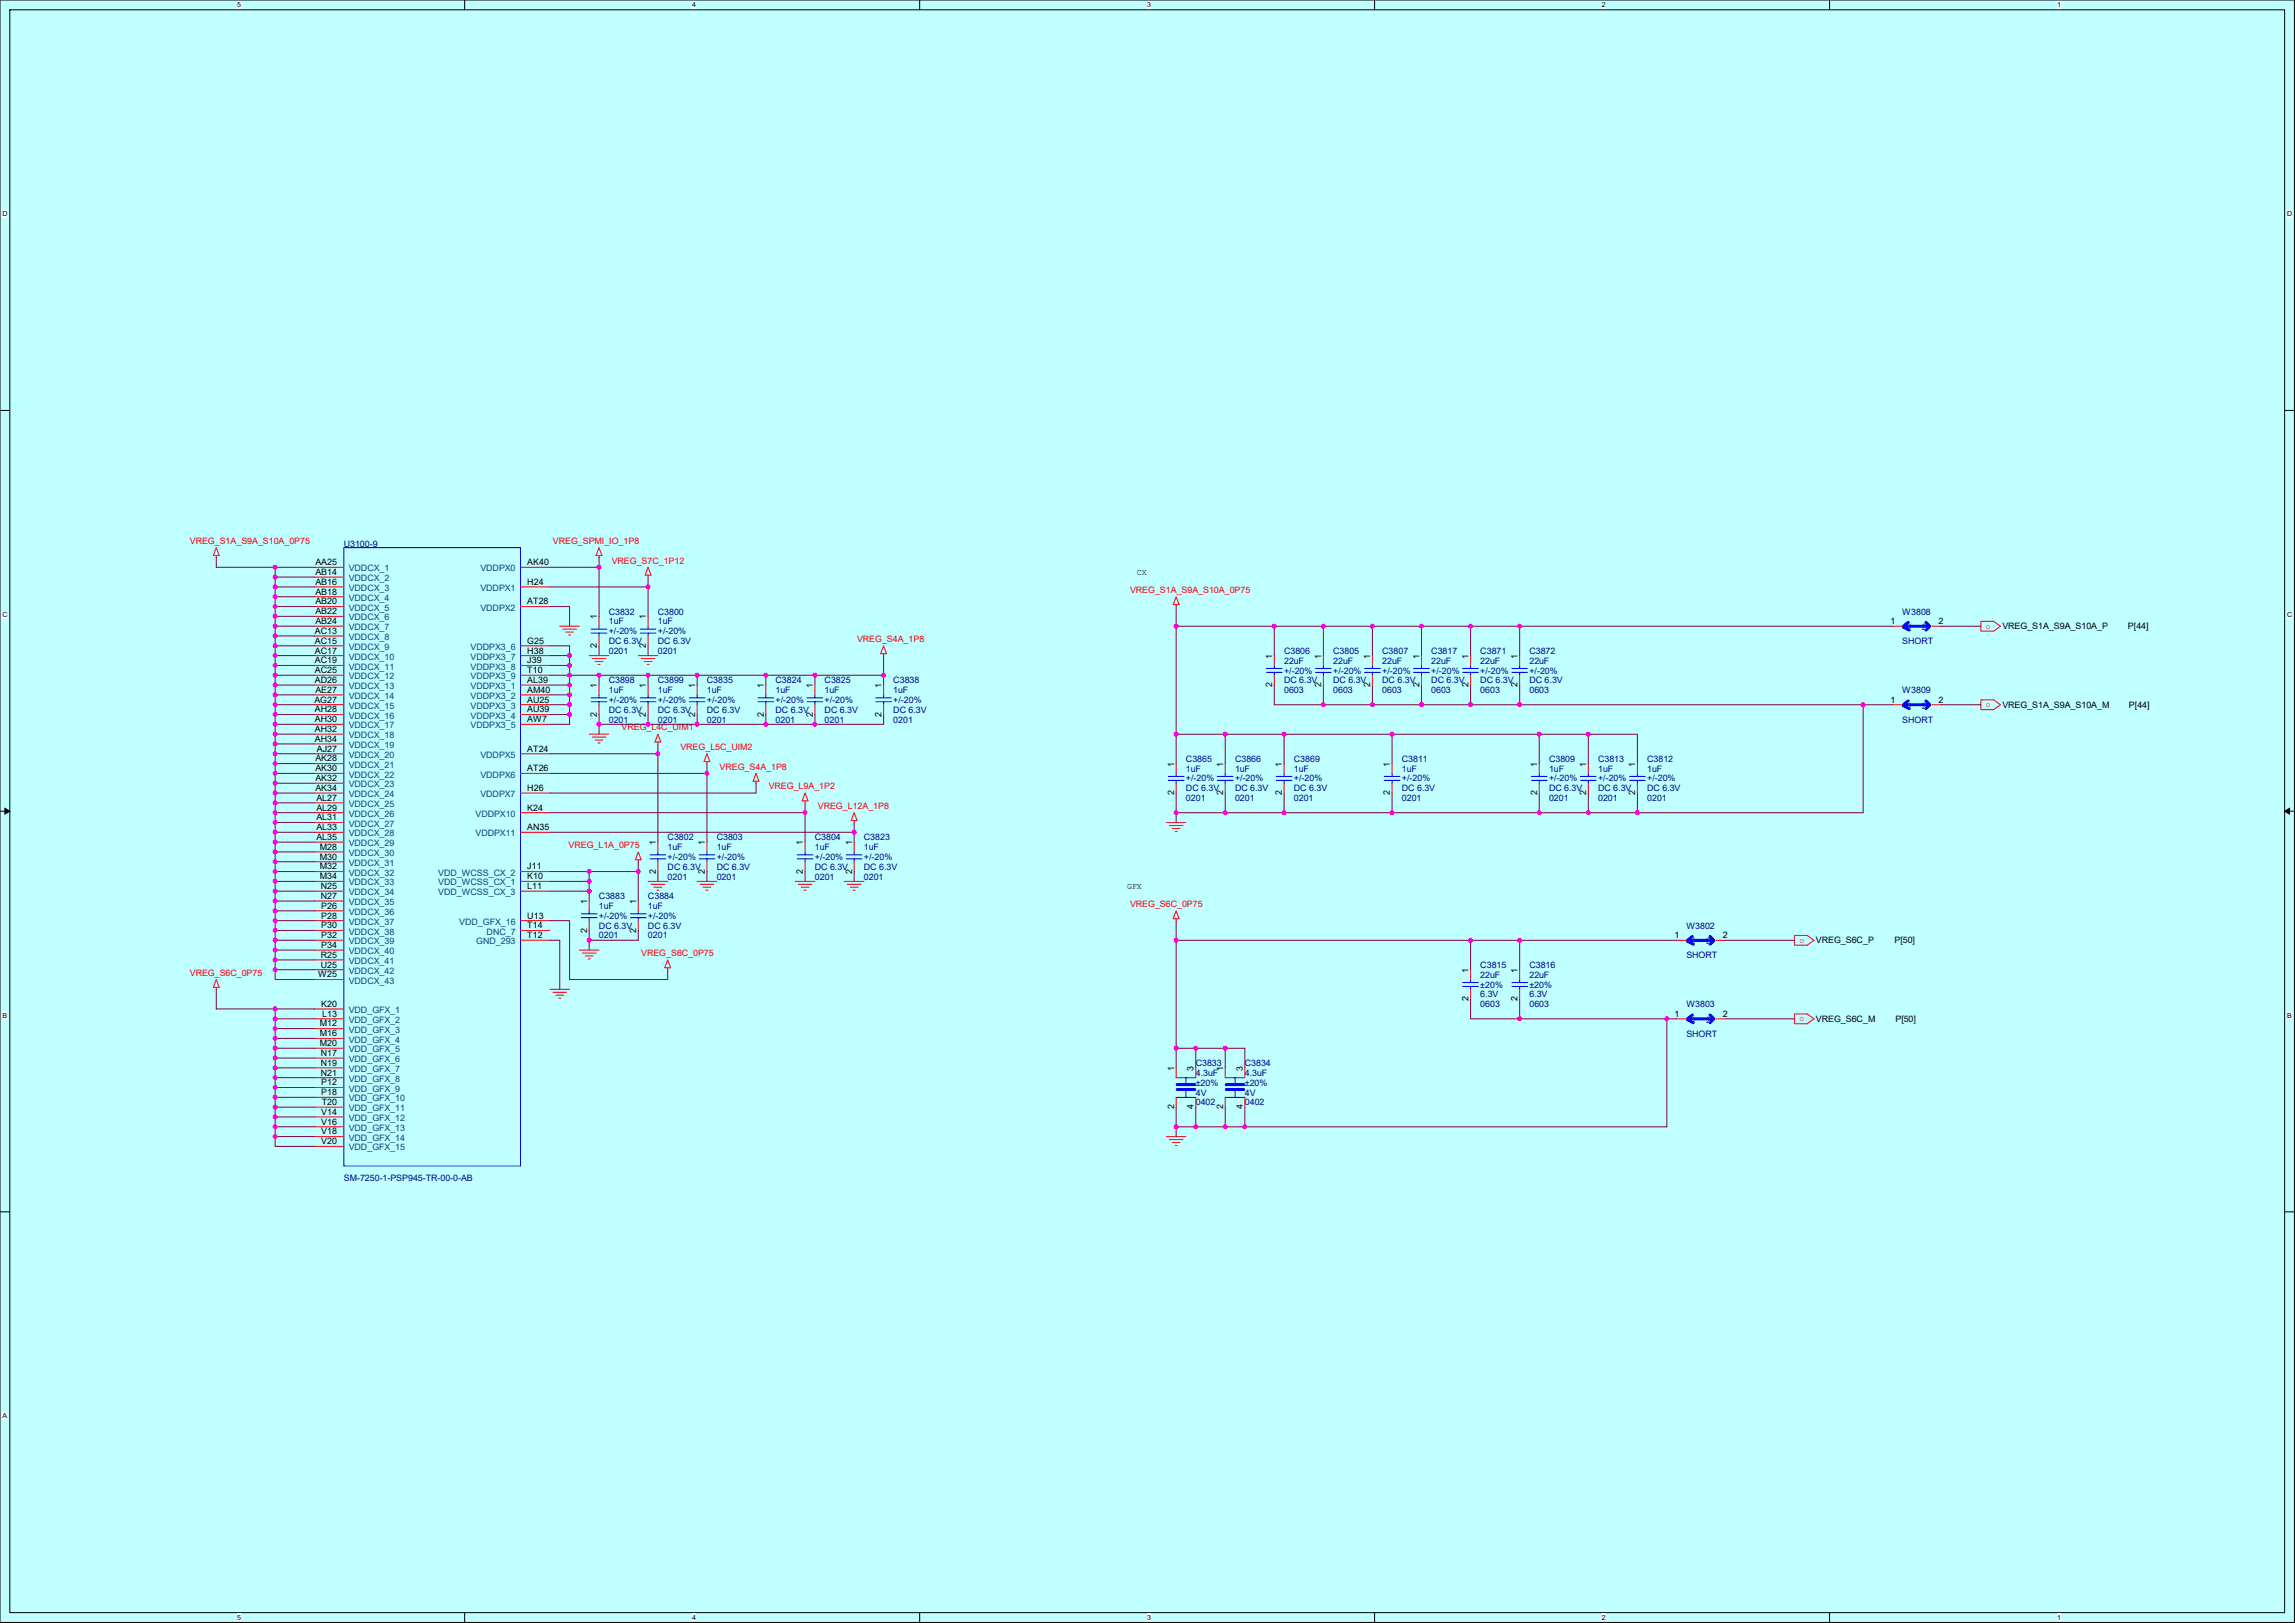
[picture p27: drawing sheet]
<svg xmlns="http://www.w3.org/2000/svg" width="297mm" height="210mm" viewBox="0 0 297 210" stroke-linecap="round" stroke-linejoin="round" font-family="sans-serif">
<defs><g id="words">
<g font-size="1.1" fill="#f00">
<text x="24.6" y="70.4">VREG_S1A_S9A_S10A_0P75</text>
<text x="71.5" y="70.4">VREG_SPMI_IO_1P8</text>
<text x="79.2" y="72.9">VREG_S7C_1P12</text>
<text x="146.2" y="76.7">VREG_S1A_S9A_S10A_0P75</text>
<text x="110.9" y="83.1">VREG_S4A_1P8</text>
<text x="257" y="81.3">o</text>
<text x="80.4" y="94.5">VREG_L4C_UIM1</text>
<text x="257" y="91.5">o</text>
<text x="88" y="97">VREG_L5C_UIM2</text>
<text x="93.1" y="99.6">VREG_S4A_1P8</text>
<text x="99.5" y="102.1">VREG_L9A_1P2</text>
<text x="105.8" y="104.7">VREG_L12A_1P8</text>
<text x="73.6" y="109.7">VREG_L1A_0P75</text>
<text x="146.2" y="117.4">VREG_S6C_0P75</text>
<text x="83" y="123.7">VREG_S6C_0P75</text>
<text x="232.9" y="122">o</text>
<text x="24.6" y="126.3">VREG_S6C_0P75</text>
<text x="232.9" y="132.1">o</text>
</g>
<g font-size="1.1" fill="#000080">
<text x="44.5" y="70.8">U3100-9</text>
<text x="78.8" y="79.5">C3832</text>
<text x="78.8" y="80.8">1uF</text>
<text x="78.8" y="83.3">DC 6.3V</text>
<text x="78.8" y="82.1">+/-20%</text>
<text x="85.1" y="79.5">C3800</text>
<text x="85.1" y="80.8">1uF</text>
<text x="85.1" y="83.3">DC 6.3V</text>
<text x="85.1" y="82.1">+/-20%</text>
<text x="246.2" y="79.5">W3808</text>
<text x="246.2" y="83.3">SHORT</text>
<text x="78.8" y="84.6">0201</text>
<text x="78.8" y="88.4">C3898</text>
<text x="78.8" y="89.7">1uF</text>
<text x="85.1" y="88.4">C3899</text>
<text x="85.1" y="89.7">1uF</text>
<text x="85.1" y="84.6">0201</text>
<text x="91.5" y="88.4">C3835</text>
<text x="91.5" y="89.7">1uF</text>
<text x="100.4" y="88.4">C3824</text>
<text x="100.4" y="89.7">1uF</text>
<text x="106.7" y="88.4">C3825</text>
<text x="106.7" y="89.7">1uF</text>
<text x="115.6" y="88.4">C3838</text>
<text x="115.6" y="89.7">1uF</text>
<text x="166.2" y="84.6">C3806</text>
<text x="166.2" y="85.9">22uF</text>
<text x="166.2" y="89.7">0603</text>
<text x="166.2" y="88.4">DC 6.3V</text>
<text x="166.2" y="87.1">+/-20%</text>
<text x="172.5" y="84.6">C3805</text>
<text x="172.5" y="85.9">22uF</text>
<text x="172.5" y="89.7">0603</text>
<text x="172.5" y="88.4">DC 6.3V</text>
<text x="172.5" y="87.1">+/-20%</text>
<text x="178.9" y="84.6">C3807</text>
<text x="178.9" y="85.9">22uF</text>
<text x="178.9" y="89.7">0603</text>
<text x="178.9" y="88.4">DC 6.3V</text>
<text x="178.9" y="87.1">+/-20%</text>
<text x="185.2" y="84.6">C3817</text>
<text x="185.2" y="85.9">22uF</text>
<text x="185.2" y="89.7">0603</text>
<text x="185.2" y="88.4">DC 6.3V</text>
<text x="185.2" y="87.1">+/-20%</text>
<text x="191.6" y="84.6">C3871</text>
<text x="191.6" y="85.9">22uF</text>
<text x="191.6" y="89.7">0603</text>
<text x="191.6" y="88.4">DC 6.3V</text>
<text x="191.6" y="87.1">+/-20%</text>
<text x="197.9" y="84.6">C3872</text>
<text x="197.9" y="85.9">22uF</text>
<text x="197.9" y="89.7">0603</text>
<text x="197.9" y="88.4">DC 6.3V</text>
<text x="197.9" y="87.1">+/-20%</text>
<text x="246.2" y="89.7">W3809</text>
<text x="78.8" y="93.5">0201</text>
<text x="78.8" y="92.2">DC 6.3V</text>
<text x="78.8" y="90.9">+/-20%</text>
<text x="85.1" y="93.5">0201</text>
<text x="85.1" y="92.2">DC 6.3V</text>
<text x="85.1" y="90.9">+/-20%</text>
<text x="91.5" y="93.5">0201</text>
<text x="91.5" y="92.2">DC 6.3V</text>
<text x="91.5" y="90.9">+/-20%</text>
<text x="100.4" y="93.5">0201</text>
<text x="100.4" y="92.2">DC 6.3V</text>
<text x="100.4" y="90.9">+/-20%</text>
<text x="106.7" y="93.5">0201</text>
<text x="106.7" y="92.2">DC 6.3V</text>
<text x="106.7" y="90.9">+/-20%</text>
<text x="115.6" y="93.5">0201</text>
<text x="115.6" y="92.2">DC 6.3V</text>
<text x="115.6" y="90.9">+/-20%</text>
<text x="246.2" y="93.5">SHORT</text>
<text x="153.5" y="98.6">C3865</text>
<text x="153.5" y="99.8">1uF</text>
<text x="153.5" y="101.1">+/-20%</text>
<text x="159.8" y="98.6">C3866</text>
<text x="159.8" y="99.8">1uF</text>
<text x="159.8" y="101.1">+/-20%</text>
<text x="167.4" y="98.6">C3869</text>
<text x="167.4" y="99.8">1uF</text>
<text x="167.4" y="101.1">+/-20%</text>
<text x="181.4" y="98.6">C3811</text>
<text x="181.4" y="99.8">1uF</text>
<text x="181.4" y="101.1">+/-20%</text>
<text x="200.5" y="98.6">C3809</text>
<text x="200.5" y="99.8">1uF</text>
<text x="200.5" y="101.1">+/-20%</text>
<text x="206.8" y="98.6">C3813</text>
<text x="206.8" y="99.8">1uF</text>
<text x="206.8" y="101.1">+/-20%</text>
<text x="213.2" y="98.6">C3812</text>
<text x="213.2" y="99.8">1uF</text>
<text x="213.2" y="101.1">+/-20%</text>
<text x="153.5" y="103.7">0201</text>
<text x="153.5" y="102.4">DC 6.3V</text>
<text x="159.8" y="103.7">0201</text>
<text x="159.8" y="102.4">DC 6.3V</text>
<text x="167.4" y="103.7">0201</text>
<text x="167.4" y="102.4">DC 6.3V</text>
<text x="181.4" y="103.7">0201</text>
<text x="181.4" y="102.4">DC 6.3V</text>
<text x="200.5" y="103.7">0201</text>
<text x="200.5" y="102.4">DC 6.3V</text>
<text x="206.8" y="103.7">0201</text>
<text x="206.8" y="102.4">DC 6.3V</text>
<text x="213.2" y="103.7">0201</text>
<text x="213.2" y="102.4">DC 6.3V</text>
<text x="86.4" y="108.7">C3802</text>
<text x="86.4" y="110">1uF</text>
<text x="86.4" y="113.8">0201</text>
<text x="86.4" y="112.5">DC 6.3V</text>
<text x="86.4" y="111.3">+/-20%</text>
<text x="92.7" y="108.7">C3803</text>
<text x="92.7" y="110">1uF</text>
<text x="92.7" y="113.8">0201</text>
<text x="92.7" y="112.5">DC 6.3V</text>
<text x="92.7" y="111.3">+/-20%</text>
<text x="105.4" y="108.7">C3804</text>
<text x="105.4" y="110">1uF</text>
<text x="105.4" y="113.8">0201</text>
<text x="105.4" y="112.5">DC 6.3V</text>
<text x="105.4" y="111.3">+/-20%</text>
<text x="111.8" y="108.7">C3823</text>
<text x="111.8" y="110">1uF</text>
<text x="111.8" y="113.8">0201</text>
<text x="111.8" y="112.5">DC 6.3V</text>
<text x="111.8" y="111.3">+/-20%</text>
<text x="77.5" y="116.3">C3883</text>
<text x="77.5" y="117.6">1uF</text>
<text x="77.5" y="118.9">+/-20%</text>
<text x="83.9" y="116.3">C3884</text>
<text x="83.9" y="117.6">1uF</text>
<text x="83.9" y="118.9">+/-20%</text>
<text x="77.5" y="121.4">0201</text>
<text x="77.5" y="120.2">DC 6.3V</text>
<text x="83.9" y="121.4">0201</text>
<text x="83.9" y="120.2">DC 6.3V</text>
<text x="191.6" y="125.2">C3815</text>
<text x="197.9" y="125.2">C3816</text>
<text x="218.2" y="120.2">W3802</text>
<text x="218.2" y="124">SHORT</text>
<text x="191.6" y="126.5">22uF</text>
<text x="191.6" y="130.3">0603</text>
<text x="191.6" y="129.1">6.3V</text>
<text x="191.6" y="127.8">±20%</text>
<text x="197.9" y="126.5">22uF</text>
<text x="197.9" y="130.3">0603</text>
<text x="197.9" y="129.1">6.3V</text>
<text x="197.9" y="127.8">±20%</text>
<text x="218.2" y="130.3">W3803</text>
<text x="154.7" y="137.9">C3833</text>
<text x="161.1" y="137.9">C3834</text>
<text x="218.2" y="134.1">SHORT</text>
<text x="154.7" y="139.2">4.3uF</text>
<text x="154.7" y="143">0402</text>
<text x="154.7" y="141.8">4V</text>
<text x="154.7" y="140.5">±20%</text>
<text x="161.1" y="139.2">4.3uF</text>
<text x="161.1" y="143">0402</text>
<text x="161.1" y="141.8">4V</text>
<text x="161.1" y="140.5">±20%</text>
<text x="44.5" y="152.8">SM-7250-1-PSP945-TR-00-0-AB</text>
</g>
<g font-size="1.1">
<text x="40.8" y="73.1">AA25</text>
<text x="40.8" y="74.4">AB14</text>
<text x="40.8" y="75.7">AB16</text>
<text x="40.8" y="76.9">AB18</text>
<text x="68.2" y="73.1">AK40</text>
<text x="68.2" y="75.7">H24</text>
<text x="147.1" y="74.3">CX</text>
<text x="40.7" y="82">AC13</text>
<text x="40.7" y="83.3">AC15</text>
<text x="40.8" y="78.2">AB20</text>
<text x="40.8" y="79.5">AB22</text>
<text x="40.8" y="80.7">AB24</text>
<text x="68.2" y="78.2">AT28</text>
<text x="68.2" y="83.3">G25</text>
<text x="77.2" y="83.8" transform="rotate(-90 77.2 83.8)">2</text>
<text x="77.2" y="80.1" transform="rotate(-90 77.2 80.1)">1</text>
<text x="83.6" y="83.8" transform="rotate(-90 83.6 83.8)">2</text>
<text x="83.6" y="80.2" transform="rotate(-90 83.6 80.2)">1</text>
<text x="244.7" y="80.8">1</text>
<text x="250.9" y="80.8">2</text>
<text x="259.1" y="81.4">VREG_S1A_S9A_S10A_P</text>
<text x="275.4" y="81.4">P[44]</text>
<text x="40.7" y="84.6">AC17</text>
<text x="40.7" y="85.8">AC19</text>
<text x="40.7" y="87.1">AC25</text>
<text x="40.7" y="88.4">AD26</text>
<text x="40.8" y="89.6">AE27</text>
<text x="68.2" y="88.4">AL39</text>
<text x="68.2" y="89.6">AM40</text>
<text x="68.2" y="84.6">H38</text>
<text x="68.2" y="85.8">J39</text>
<text x="68.2" y="87.1">T10</text>
<text x="77.2" y="89" transform="rotate(-90 77.2 89)">1</text>
<text x="83.6" y="89" transform="rotate(-90 83.6 89)">1</text>
<text x="89.9" y="89" transform="rotate(-90 89.9 89)">1</text>
<text x="98.8" y="89" transform="rotate(-90 98.8 89)">1</text>
<text x="105.2" y="89" transform="rotate(-90 105.2 89)">1</text>
<text x="114.1" y="89" transform="rotate(-90 114.1 89)">1</text>
<text x="164.6" y="88.9" transform="rotate(-90 164.6 88.9)">2</text>
<text x="164.6" y="85.2" transform="rotate(-90 164.6 85.2)">1</text>
<text x="171" y="88.9" transform="rotate(-90 171 88.9)">2</text>
<text x="171" y="85.2" transform="rotate(-90 171 85.2)">1</text>
<text x="177.3" y="88.9" transform="rotate(-90 177.3 88.9)">2</text>
<text x="177.3" y="85.2" transform="rotate(-90 177.3 85.2)">1</text>
<text x="183.7" y="88.9" transform="rotate(-90 183.7 88.9)">2</text>
<text x="183.7" y="85.2" transform="rotate(-90 183.7 85.2)">1</text>
<text x="190" y="88.9" transform="rotate(-90 190 88.9)">2</text>
<text x="190" y="85.2" transform="rotate(-90 190 85.2)">1</text>
<text x="196.4" y="88.9" transform="rotate(-90 196.4 88.9)">2</text>
<text x="196.4" y="85.2" transform="rotate(-90 196.4 85.2)">1</text>
<text x="40.7" y="90.9">AG27</text>
<text x="40.7" y="92.2">AH28</text>
<text x="40.7" y="93.4">AH30</text>
<text x="40.7" y="94.7">AH32</text>
<text x="40.7" y="96">AH34</text>
<text x="68.2" y="90.9">AU25</text>
<text x="68.2" y="92.2">AU39</text>
<text x="68.2" y="93.4">AW7</text>
<text x="77.2" y="92.7" transform="rotate(-90 77.2 92.7)">2</text>
<text x="83.6" y="92.7" transform="rotate(-90 83.6 92.7)">2</text>
<text x="89.9" y="92.7" transform="rotate(-90 89.9 92.7)">2</text>
<text x="98.8" y="92.7" transform="rotate(-90 98.8 92.7)">2</text>
<text x="105.2" y="92.7" transform="rotate(-90 105.2 92.7)">2</text>
<text x="114.1" y="92.7" transform="rotate(-90 114.1 92.7)">2</text>
<text x="244.7" y="90.9">1</text>
<text x="250.9" y="90.9">2</text>
<text x="259.1" y="91.6">VREG_S1A_S9A_S10A_M</text>
<text x="275.5" y="91.6">P[44]</text>
<text x="40.8" y="98.5">AK28</text>
<text x="40.8" y="99.8">AK30</text>
<text x="40.8" y="101.1">AK32</text>
<text x="41" y="97.3">AJ27</text>
<text x="68.2" y="97.3">AT24</text>
<text x="68.2" y="99.8">AT26</text>
<text x="151.9" y="99.2" transform="rotate(-90 151.9 99.2)">1</text>
<text x="158.3" y="99.2" transform="rotate(-90 158.3 99.2)">1</text>
<text x="165.9" y="99.2" transform="rotate(-90 165.9 99.2)">1</text>
<text x="179.9" y="99.2" transform="rotate(-90 179.9 99.2)">1</text>
<text x="198.9" y="99.2" transform="rotate(-90 198.9 99.2)">1</text>
<text x="205.3" y="99.2" transform="rotate(-90 205.3 99.2)">1</text>
<text x="211.6" y="99.2" transform="rotate(-90 211.6 99.2)">1</text>
<text x="40.8" y="102.3">AK34</text>
<text x="40.9" y="103.6">AL27</text>
<text x="40.9" y="104.9">AL29</text>
<text x="40.9" y="106.1">AL31</text>
<text x="40.9" y="107.4">AL33</text>
<text x="68.2" y="102.3">H26</text>
<text x="68.2" y="104.9">K24</text>
<text x="68.2" y="107.4">AN35</text>
<text x="151.9" y="102.9" transform="rotate(-90 151.9 102.9)">2</text>
<text x="158.3" y="102.9" transform="rotate(-90 158.3 102.9)">2</text>
<text x="165.9" y="102.9" transform="rotate(-90 165.9 102.9)">2</text>
<text x="179.9" y="102.9" transform="rotate(-90 179.9 102.9)">2</text>
<text x="198.9" y="102.9" transform="rotate(-90 198.9 102.9)">2</text>
<text x="205.3" y="102.9" transform="rotate(-90 205.3 102.9)">2</text>
<text x="211.6" y="102.9" transform="rotate(-90 211.6 102.9)">2</text>
<text x="40.9" y="108.7">AL35</text>
<text x="41.4" y="110">M28</text>
<text x="41.4" y="111.2">M30</text>
<text x="41.4" y="112.5">M32</text>
<text x="41.4" y="113.8">M34</text>
<text x="68.2" y="113.8">K10</text>
<text x="68.2" y="112.5">J11</text>
<text x="84.9" y="113" transform="rotate(-90 84.9 113)">2</text>
<text x="84.9" y="109.4" transform="rotate(-90 84.9 109.4)">1</text>
<text x="91.2" y="113" transform="rotate(-90 91.2 113)">2</text>
<text x="91.2" y="109.4" transform="rotate(-90 91.2 109.4)">1</text>
<text x="103.9" y="113" transform="rotate(-90 103.9 113)">2</text>
<text x="103.9" y="109.4" transform="rotate(-90 103.9 109.4)">1</text>
<text x="110.3" y="113" transform="rotate(-90 110.3 113)">2</text>
<text x="110.3" y="109.4" transform="rotate(-90 110.3 109.4)">1</text>
<text x="41.5" y="115">N25</text>
<text x="41.5" y="116.3">N27</text>
<text x="41.6" y="117.6">P26</text>
<text x="41.6" y="118.8">P28</text>
<text x="68.2" y="115">L11</text>
<text x="68.2" y="118.8">U13</text>
<text x="76" y="117" transform="rotate(-90 76 117)">1</text>
<text x="82.3" y="117" transform="rotate(-90 82.3 117)">1</text>
<text x="145.9" y="115">GFX</text>
<text x="41.5" y="123.9">R25</text>
<text x="41.5" y="125.2">U25</text>
<text x="41.6" y="120.1">P30</text>
<text x="41.6" y="121.4">P32</text>
<text x="41.6" y="122.7">P34</text>
<text x="68.2" y="120.1">T14</text>
<text x="68.2" y="121.4">T12</text>
<text x="76" y="120.7" transform="rotate(-90 76 120.7)">2</text>
<text x="82.3" y="120.7" transform="rotate(-90 82.3 120.7)">2</text>
<text x="190" y="125.9" transform="rotate(-90 190 125.9)">1</text>
<text x="196.4" y="125.9" transform="rotate(-90 196.4 125.9)">1</text>
<text x="216.7" y="121.4">1</text>
<text x="222.9" y="121.4">2</text>
<text x="235" y="122.1">VREG_S6C_P</text>
<text x="245.2" y="122.1">P[50]</text>
<text x="41.2" y="126.5">W25</text>
<text x="41.6" y="130.3">K20</text>
<text x="41.7" y="131.5">L13</text>
<text x="190" y="129.5" transform="rotate(-90 190 129.5)">2</text>
<text x="196.4" y="129.5" transform="rotate(-90 196.4 129.5)">2</text>
<text x="216.7" y="131.6">1</text>
<text x="222.9" y="131.6">2</text>
<text x="41.4" y="132.8">M12</text>
<text x="41.4" y="134.1">M16</text>
<text x="41.4" y="135.4">M20</text>
<text x="41.5" y="136.6">N17</text>
<text x="41.5" y="137.9">N19</text>
<text x="235" y="132.2">VREG_S6C_M</text>
<text x="245.3" y="132.2">P[50]</text>
<text x="41.5" y="139.2">N21</text>
<text x="41.6" y="140.4">P12</text>
<text x="41.6" y="141.7">P18</text>
<text x="41.6" y="143">T20</text>
<text x="151.9" y="143.5" transform="rotate(-90 151.9 143.5)">2</text>
<text x="151.9" y="138.6" transform="rotate(-90 151.9 138.6)">1</text>
<text x="154.5" y="143.5" transform="rotate(-90 154.5 143.5)">4</text>
<text x="154.5" y="138.6" transform="rotate(-90 154.5 138.6)">3</text>
<text x="158.3" y="143.5" transform="rotate(-90 158.3 143.5)">2</text>
<text x="158.3" y="138.6" transform="rotate(-90 158.3 138.6)">1</text>
<text x="160.8" y="143.5" transform="rotate(-90 160.8 143.5)">4</text>
<text x="160.8" y="138.6" transform="rotate(-90 160.8 138.6)">3</text>
<text x="41.6" y="144.2">V14</text>
<text x="41.6" y="145.5">V16</text>
<text x="41.6" y="146.8">V18</text>
<text x="41.6" y="148.1">V20</text>
</g>
<g font-size="1.1" fill="#004080">
<text x="45.1" y="73.9">VDDCX_1</text>
<text x="45.1" y="75.2">VDDCX_2</text>
<text x="45.1" y="76.5">VDDCX_3</text>
<text x="45.1" y="77.7">VDDCX_4</text>
<text x="62.2" y="73.9">VDDPX0</text>
<text x="62.2" y="76.5">VDDPX1</text>
<text x="45.1" y="79">VDDCX_5</text>
<text x="45.1" y="80.3">VDDCX_6</text>
<text x="45.1" y="81.6">VDDCX_7</text>
<text x="45.1" y="82.8">VDDCX_8</text>
<text x="62.2" y="79">VDDPX2</text>
<text x="246.8" y="81.6">1</text>
<text x="248.7" y="81.6">2</text>
<text x="45.1" y="84.1">VDDCX_9</text>
<text x="45.1" y="85.4">VDDCX_10</text>
<text x="45.1" y="86.6">VDDCX_11</text>
<text x="45.1" y="87.9">VDDCX_12</text>
<text x="45.1" y="89.2">VDDCX_13</text>
<text x="60.9" y="89.2">VDDPX3_1</text>
<text x="60.9" y="84.1">VDDPX3_6</text>
<text x="60.9" y="85.4">VDDPX3_7</text>
<text x="60.9" y="86.6">VDDPX3_8</text>
<text x="60.9" y="87.9">VDDPX3_9</text>
<text x="45.1" y="90.4">VDDCX_14</text>
<text x="45.1" y="91.7">VDDCX_15</text>
<text x="45.1" y="93">VDDCX_16</text>
<text x="45.1" y="94.3">VDDCX_17</text>
<text x="45.1" y="95.5">VDDCX_18</text>
<text x="60.9" y="90.4">VDDPX3_2</text>
<text x="60.9" y="91.7">VDDPX3_3</text>
<text x="60.9" y="93">VDDPX3_4</text>
<text x="60.9" y="94.3">VDDPX3_5</text>
<text x="246.8" y="91.7">1</text>
<text x="248.7" y="91.7">2</text>
<text x="45.1" y="96.8">VDDCX_19</text>
<text x="45.1" y="98.1">VDDCX_20</text>
<text x="45.1" y="99.3">VDDCX_21</text>
<text x="45.1" y="100.6">VDDCX_22</text>
<text x="45.1" y="101.9">VDDCX_23</text>
<text x="62.2" y="98.1">VDDPX5</text>
<text x="62.2" y="100.6">VDDPX6</text>
<text x="45.1" y="103.1">VDDCX_24</text>
<text x="45.1" y="104.4">VDDCX_25</text>
<text x="45.1" y="105.7">VDDCX_26</text>
<text x="45.1" y="107">VDDCX_27</text>
<text x="61.5" y="105.7">VDDPX10</text>
<text x="62.2" y="103.1">VDDPX7</text>
<text x="45.1" y="108.2">VDDCX_28</text>
<text x="45.1" y="109.5">VDDCX_29</text>
<text x="45.1" y="110.8">VDDCX_30</text>
<text x="45.1" y="112">VDDCX_31</text>
<text x="45.1" y="113.3">VDDCX_32</text>
<text x="56.7" y="113.3">VDD_WCSS_CX_2</text>
<text x="61.5" y="108.2">VDDPX11</text>
<text x="45.1" y="114.6">VDDCX_33</text>
<text x="45.1" y="115.8">VDDCX_34</text>
<text x="45.1" y="117.1">VDDCX_35</text>
<text x="45.1" y="118.4">VDDCX_36</text>
<text x="45.1" y="119.7">VDDCX_37</text>
<text x="56.7" y="114.6">VDD_WCSS_CX_1</text>
<text x="56.7" y="115.8">VDD_WCSS_CX_3</text>
<text x="59.4" y="119.7">VDD_GFX_16</text>
<text x="45.1" y="120.9">VDDCX_38</text>
<text x="45.1" y="122.2">VDDCX_39</text>
<text x="45.1" y="123.5">VDDCX_40</text>
<text x="45.1" y="124.7">VDDCX_41</text>
<text x="61.6" y="122.2">GND_293</text>
<text x="63" y="120.9">DNC_7</text>
<text x="218.9" y="122.2">1</text>
<text x="220.8" y="122.2">2</text>
<text x="45.1" y="126">VDDCX_42</text>
<text x="45.1" y="127.3">VDDCX_43</text>
<text x="45.1" y="131.1">VDD_GFX_1</text>
<text x="45.1" y="132.4">VDD_GFX_2</text>
<text x="45.1" y="133.6">VDD_GFX_3</text>
<text x="45.1" y="134.9">VDD_GFX_4</text>
<text x="45.1" y="136.2">VDD_GFX_5</text>
<text x="45.1" y="137.4">VDD_GFX_6</text>
<text x="218.9" y="132.4">1</text>
<text x="220.8" y="132.4">2</text>
<text x="45.1" y="138.7">VDD_GFX_7</text>
<text x="45.1" y="140">VDD_GFX_8</text>
<text x="45.1" y="141.2">VDD_GFX_9</text>
<text x="45.1" y="142.5">VDD_GFX_10</text>
<text x="45.1" y="143.8">VDD_GFX_11</text>
<text x="45.1" y="145.1">VDD_GFX_12</text>
<text x="45.1" y="146.3">VDD_GFX_13</text>
<text x="45.1" y="147.6">VDD_GFX_14</text>
<text x="45.1" y="148.9">VDD_GFX_15</text>
</g>
<g font-size=".9">
<text x="30.7" y=".9">5</text>
<text x="89.6" y=".9">4</text>
<text x="148.4" y=".9">3</text>
<text x="207.3" y=".9">2</text>
<text x="266.2" y=".9">1</text>
<text x=".3" y="28">D</text>
<text x="296" y="28">D</text>
<text x=".3" y="79.8">C</text>
<text x="296" y="79.8">C</text>
<text x=".3" y="131.7">B</text>
<text x="296" y="131.7">B</text>
<text x=".3" y="183.5">A</text>
<text x="30.7" y="209.6">5</text>
<text x="89.6" y="209.6">4</text>
<text x="148.4" y="209.6">3</text>
<text x="207.3" y="209.6">2</text>
<text x="266.2" y="209.6">1</text>
</g>
</g></defs>
<path d="M0 0h297v210h-297z" fill="#bfffff"/>
<path d="M0 0h296.9v209.9h-296.9zM1.3 1.3h294.4v207.4h-294.4z" fill="none" stroke="#000" stroke-width=".13"/>
<g fill="#fff">
<path d="M30.7 .1h.5v1h-.5z"/>
<path d="M30.7 208.8h.5v1h-.5z"/>
</g>
<path d="M60.1 0v1.3M60.1 208.7v1.2" fill="none" stroke="#000" stroke-width=".13"/>
<g fill="#fff">
<path d="M89.6 .1h.4v1h-.4z"/>
<path d="M89.6 208.8h.4v1h-.4z"/>
</g>
<path d="M119 0v1.3M119 208.7v1.2" fill="none" stroke="#000" stroke-width=".13"/>
<g fill="#fff">
<path d="M148.4 .1h.5v1h-.5z"/>
<path d="M148.4 208.8h.5v1h-.5z"/>
</g>
<path d="M177.9 0v1.3M177.9 208.7v1.2" fill="none" stroke="#000" stroke-width=".13"/>
<g fill="#fff">
<path d="M207.3 .1h.5v1h-.5z"/>
<path d="M207.3 208.8h.5v1h-.5z"/>
</g>
<path d="M236.8 0v1.3M236.8 208.7v1.2" fill="none" stroke="#000" stroke-width=".13"/>
<g fill="#fff">
<path d="M266.2 .1h.5v1h-.5z"/>
<path d="M266.2 208.8h.5v1h-.5z"/>
<path d="M.3 27.2h.7v1h-.7z"/>
<path d="M296 27.2h.6v1h-.6z"/>
<path d="M.3 79h.7v1h-.7z"/>
<path d="M296 79h.6v1h-.6z"/>
</g>
<path d="M0 53.1h1.3M295.7 53.1h1.2" fill="none" stroke="#000" stroke-width=".13"/>
<g fill="#fff">
<path d="M.3 130.9h.6v1h-.6z"/>
<path d="M296 130.9h.6v1h-.6z"/>
</g>
<path d="M0 105h1.3M295.7 105h1.2" fill="none" stroke="#000" stroke-width=".13"/>
<path d="M.6 104.6l.7 .4-.7 .3zM295.7 105l.6-.4v.7z" fill="#000" stroke="#000" stroke-width=".13"/>
<path d="M.3 182.7h.6v1h-.6z" fill="#fff"/>
<path d="M0 156.8h1.3M295.7 156.8h1.2" fill="none" stroke="#000" stroke-width=".13"/>
<g fill="none" stroke="#f00" stroke-width=".13">
<path d="M28 71.9v.2M28 70.9l.4 1h-.8zM40.7 73.4h3.8M40.7 74.7h3.8M40.7 75.9h3.8M40.7 77.2h3.8M40.7 78.5h3.8M40.7 79.8h3.8M67.4 73.4h3.8M67.4 75.9h3.8M67.4 78.5h3.8M77.5 70.9l.4 1h-.8z"/>
<path d="M77.5 71.9v.2M77.5 79.8v1.2M83.9 73.4l.3 1h-.7zM83.9 74.4v.3M83.9 79.8v1.2M152.2 77.2l.4 1h-.8zM152.2 78.2v.3M40.7 81h3.8M40.7 82.3h3.8M40.7 83.6h3.8M40.7 84.8h3.8M40.7 86.1h3.8"/>
<path d="M40.7 87.4h3.8M40.7 88.6h3.8M40.7 89.9h3.8M40.7 91.2h3.8M40.7 92.5h3.8M40.7 93.7h3.8M40.7 95h3.8M40.7 96.3h3.8M40.7 97.5h3.8M40.7 98.8h3.8M67.4 97.5h3.8M67.4 88.6h3.8"/>
<path d="M67.4 89.9h3.8M67.4 91.2h3.8M67.4 92.5h3.8M67.4 93.7h3.8M67.4 83.6h3.8M67.4 84.8h3.8M67.4 86.1h3.8M67.4 87.4h3.8M72.4 81h2.6M72.8 81.4h1.8M73.2 81.8h1M73.6 82.2h.2"/>
<path d="M76.2 84.8h2.6M76.2 95h2.6M76.6 85.2h1.8M76.6 95.4h1.8M77 85.6h1M77 95.8h1M77.4 86h.2M77.4 96.1h.2M77.5 82.3v1.3M77.5 88.6v1.3M77.5 91.2v1.3M82.6 84.8h2.5"/>
<path d="M83 85.2h1.8M83.4 85.6h1M83.7 86h.3M83.9 88.6v1.3M83.9 91.2v1.3M83.9 82.3v1.3M85.1 95l.4 1h-.7zM85.1 96v.3M90.2 88.6v1.3M90.2 91.2v1.3M91.5 98.5v.3M91.5 97.5l.4 1h-.8z"/>
<path d="M99.1 88.6v1.3M99.1 91.2v1.3M105.5 88.6v1.3M105.5 91.2v1.3M114.3 83.6l.4 1h-.7zM114.3 84.6v.2M114.3 88.6v1.3M114.3 91.2v1.3M152.2 98.8v1.3M158.6 98.8v1.3M164.9 84.8v1.3M164.9 87.4v1.2"/>
<path d="M166.2 98.8v1.3M171.3 84.8v1.3M171.3 87.4v1.2M177.6 84.8v1.3M177.6 87.4v1.2M180.1 98.8v1.3M184 84.8v1.3M184 87.4v1.2M190.3 84.8v1.3M190.3 87.4v1.2M196.7 84.8v1.3M196.7 87.4v1.2"/>
<path d="M199.2 98.8v1.3M205.5 98.8v1.3M211.9 98.8v1.3M244.9 91.2h1.3M244.9 81h1.3M250 91.2h1.3M250 81h1.3M256.3 80.4h1.7l.9 .6-.9 .7h-1.7zM256.3 90.6h1.7l.9 .6-.9 .6h-1.7zM40.7 100.1h3.8M40.7 101.3h3.8M40.7 102.6h3.8"/>
<path d="M40.7 103.9h3.8M40.7 105.2h3.8M40.7 106.4h3.8M40.7 107.7h3.8M40.7 109h3.8M40.7 110.2h3.8M40.7 111.5h3.8M40.7 112.8h3.8M40.7 114h3.8M40.7 115.3h3.8M40.7 116.6h3.8M40.7 117.9h3.8"/>
<path d="M40.7 119.1h3.8M67.4 114h3.8M67.4 112.8h3.8M67.4 115.3h3.8M67.4 100.1h3.8M67.4 102.6h3.8M67.4 105.2h3.8M67.4 107.7h3.8M67.4 119.1h3.8M76.2 116.6v1.3M76.2 119.1v1.3M82.6 110.2l.4 1h-.8z"/>
<path d="M82.6 111.2v.3M82.6 116.6v1.3M82.6 119.1v1.3M83.9 114h2.5M84.2 114.4h1.8M84.6 114.8h1M85 115.2h.3M85.1 109v1.2M85.1 111.5v1.3M90.2 114h2.6M90.6 114.4h1.8M91 114.8h1"/>
<path d="M91.4 115.2h.2M91.5 109v1.2M91.5 111.5v1.3M97.8 100.1l.4 1h-.7zM97.8 101.1v.2M102.9 114h2.6M103.3 114.4h1.8M103.7 114.8h1M104.1 115.2h.2M104.2 102.6l.4 1h-.8zM104.2 103.6v.3M104.2 109v1.2"/>
<path d="M104.2 111.5v1.3M109.3 114h2.5M109.6 114.4h1.8M110 114.8h1M110.4 115.2h.3M110.5 105.2l.4 1h-.7zM110.5 106.2v.2M110.5 109v1.2M110.5 111.5v1.3M150.9 106.4h2.6M151.3 106.8h1.8M151.7 107.2h1"/>
<path d="M152.1 107.6h.2M152.2 117.9l.4 1h-.8zM152.2 118.9v.2M152.2 101.3v1.3M158.6 101.3v1.3M166.2 101.3v1.3M180.1 101.3v1.3M199.2 101.3v1.3M205.5 101.3v1.3M211.9 101.3v1.3M28 127.8v.2M28 126.7l.4 1.1h-.8z"/>
<path d="M40.7 120.4h3.8M40.7 121.7h3.8M40.7 122.9h3.8M40.7 124.2h3.8M40.7 125.5h3.8M40.7 126.7h3.8M40.7 130.6h3.8M40.7 131.8h3.8M40.7 133.1h3.8M40.7 134.4h3.8M40.7 135.6h3.8M40.7 136.9h3.8"/>
<path d="M40.7 138.2h3.8M40.7 139.4h3.8M67.4 121.7h3.8M67.4 120.4h3.8M71.2 128h2.5M71.5 128.4h1.8M71.9 128.8h1M72.3 129.2h.3M75 122.9h2.5M75.4 123.3h1.7M75.7 123.7h1.1M76.1 124.1h.3"/>
<path d="M86.4 125.2v.3M86.4 124.2l.4 1h-.8zM152.2 138.2v1.2M154.7 138.2v1.2M158.6 138.2v1.2M161.1 138.2v1.2M190.3 125.5v1.2M190.3 128v1.3M196.7 125.5v1.2M196.7 128v1.3M217 121.7h1.2M217 131.8h1.2"/>
<path d="M222.1 121.7h1.2M222.1 131.8h1.2M232.2 121h1.7l.9 .7-.9 .6h-1.7zM232.2 131.2h1.7l.9 .6-.9 .7h-1.7zM40.7 140.7h3.8M40.7 142h3.8M40.7 143.3h3.8M40.7 144.5h3.8M40.7 145.8h3.8M40.7 147.1h3.8M40.7 148.3h3.8M150.9 147.1h2.6"/>
<path d="M151.3 147.4h1.8M151.7 147.8h1M152.1 148.2h.2M152.2 142v1.3M154.7 142v1.3M158.6 142v1.3M161.1 142v1.3"/>
</g>
<g fill="none" stroke="#00f" stroke-width=".13">
<path d="M44.5 70.9h22.9v80h-22.9zM76.5 81.4h2M76.5 81.9h2M76.5 90.3h2M76.5 90.8h2M77.5 81v.4M77.5 81.9v.4M77.5 89.9v.4M77.5 90.8v.4M82.9 90.3h2M82.9 90.8h2M82.9 81.4h2"/>
<path d="M82.9 81.9h2M83.9 89.9v.4M83.9 90.8v.4M83.9 81v.4M83.9 81.9v.4M89.2 90.3h2M89.2 90.8h2M90.2 89.9v.4M90.2 90.8v.4M98.1 90.3h2M98.1 90.8h2M99.1 89.9v.4"/>
<path d="M99.1 90.8v.4M104.4 90.3h2.1M104.4 90.8h2.1M105.5 89.9v.4M105.5 90.8v.4M113.3 90.3h2.1M113.3 90.8h2.1M114.3 89.9v.4M114.3 90.8v.4M163.9 86.5h2M163.9 87h2M164.9 86.1v.4"/>
<path d="M164.9 87v.4M170.2 86.5h2.1M170.2 87h2.1M171.3 86.1v.4M171.3 87v.4M176.6 86.5h2M176.6 87h2M177.6 86.1v.4M177.6 87v.4M182.9 86.5h2.1M182.9 87h2.1M184 86.1v.4"/>
<path d="M184 87v.4M189.3 86.5h2M189.3 87h2M190.3 86.1v.4M190.3 87v.4M195.6 86.5h2.1M195.6 87h2.1M196.7 86.1v.4M196.7 87v.4M75.2 118.2h2.1M75.2 118.7h2.1M76.2 117.9v.3"/>
<path d="M76.2 118.7v.4M81.6 118.2h2M81.6 118.7h2M82.6 117.9v.3M82.6 118.7v.4M84.1 110.6h2.1M84.1 111.1h2.1M85.1 110.2v.4M85.1 111.1v.4M90.5 110.6h2M90.5 111.1h2M91.5 110.2v.4"/>
<path d="M91.5 111.1v.4M103.2 110.6h2M103.2 111.1h2M104.2 110.2v.4M104.2 111.1v.4M109.5 110.6h2.1M109.5 111.1h2.1M110.5 110.2v.4M110.5 111.1v.4M151.2 100.5h2M151.2 101h2M152.2 100.1v.4"/>
<path d="M152.2 101v.3M157.5 100.5h2.1M157.5 101h2.1M158.6 100.1v.4M158.6 101v.3M165.2 100.5h2M165.2 101h2M166.2 100.1v.4M166.2 101v.3M179.1 100.5h2.1M179.1 101h2.1M180.1 100.1v.4"/>
<path d="M180.1 101v.3M198.2 100.5h2M198.2 101h2M199.2 100.1v.4M199.2 101v.3M204.5 100.5h2.1M204.5 101h2.1M205.5 100.1v.4M205.5 101v.3M210.9 100.5h2M210.9 101h2M211.9 100.1v.4"/>
<path d="M211.9 101v.3M152.2 139.4h2.5M153.5 139.4v.8M158.6 139.4h2.5M159.8 139.4v.8M189.3 127.1h2M189.3 127.6h2M190.3 126.7v.4M190.3 127.6v.4M195.6 127.1h2.1M195.6 127.6h2.1M196.7 126.7v.4"/>
<path d="M196.7 127.6v.4M152.2 142h2.5M153.5 141.1v.9M158.6 142h2.5M159.8 141.1v.9"/>
</g>
<g fill="none" stroke="#00f" stroke-width=".38">
<path d="M246.3 91.3l.8 .4M246.3 81.2l.8 .3M246.6 91.2h2.8M246.6 81h2.8M247 90.7l-.7 .5M247 80.5l-.7 .5M249.2 90.7l.4 .4M249.2 80.5l.4 .4M249.7 91.2l-.5 .5M249.7 81l-.5 .5M218.4 121.8l.7 .4M218.4 132l.7 .3"/>
<path d="M218.6 121.7h2.8M218.6 131.8h2.8M219 121.2l-.6 .5M219 131.3l-.6 .5M221.3 121.2l.4 .3M221.3 131.3l.4 .4M221.8 121.7l-.5 .5M221.8 131.8l-.5 .5M152.3 140.3h2.3M152.3 141h2.3M158.7 140.3h2.3M158.7 141h2.3"/>
</g>
<g fill="none" stroke="#800040" stroke-width=".13">
<path d="M28 72.1v1.3h7.6M35.6 78.5v1.3M35.6 79.8v1.2M35.6 73.4v1.3h5.1M35.6 73.4h5.1M35.6 74.7v1.2h5.1M35.6 75.9v1.3h5.1M35.6 77.2v1.3h5.1M35.6 79.8h5.1M71.2 78.5h2.5v2.5M71.2 73.4h6.3M71.2 75.9h12.7"/>
<path d="M77.5 72.1v1.3M77.5 73.4v6.4M83.9 74.7v1.2M83.9 75.9v3.9M152.2 78.5v2.5M35.6 95v1.3M35.6 96.3v1.2M35.6 93.7v1.3M35.6 92.5v1.2M35.6 91.2v1.3M35.6 86.1v1.3M35.6 87.4v1.2"/>
<path d="M35.6 88.6v1.3M35.6 89.9v1.3M35.6 81v1.3M35.6 82.3v1.3M35.6 83.6v1.2M35.6 84.8v1.3M35.6 98.8v1.3M35.6 97.5v1.3M35.6 97.5h5.1M35.6 96.3h5.1M35.6 95h5.1M35.6 93.7h5.1"/>
<path d="M35.6 92.5h5.1M35.6 91.2h5.1M35.6 89.9h5.1M35.6 88.6h5.1M35.6 87.4h5.1M35.6 86.1h5.1M35.6 84.8h5.1M35.6 83.6h5.1M35.6 82.3h5.1M35.6 81h5.1M35.6 98.8h5.1M71.2 89.9h2.5"/>
<path d="M71.2 83.6h2.5v1.2M71.2 84.8h2.5M71.2 86.1h2.5M71.2 87.4h2.5M71.2 88.6h2.5M71.2 91.2h2.5M71.2 92.5h2.5M71.2 97.5h13.9v11.5M73.7 84.8v1.3M73.7 86.1v1.3M73.7 87.4v1.2M73.7 88.6v1.3"/>
<path d="M73.7 92.5v1.2h-2.5M73.7 89.9v1.3M73.7 91.2v1.3M73.7 87.4h3.8M77.5 83.6v1.2M77.5 92.5v1.2M77.5 93.7v1.3M77.5 87.4v1.2M77.5 93.7h6.4M77.5 87.4h6.4M83.9 83.6v1.2M83.9 92.5v1.2"/>
<path d="M83.9 93.7h6.3M85.1 96.3v1.2M90.2 87.4h-6.3v1.2M90.2 92.5v1.2h8.9M91.5 98.8v1.3M99.1 87.4h-8.9v1.2M99.1 92.5v1.2M99.1 93.7h6.4M105.5 87.4h-6.4v1.2M105.5 92.5v1.2h8.8v-1.2M114.3 87.4h-8.8v1.2M114.3 84.8v2.6"/>
<path d="M114.3 87.4v1.2M152.2 81v14M152.2 95h6.4M152.2 95v3.8M152.2 81h12.7M158.6 95v3.8M158.6 95h40.6M164.9 81v3.8M164.9 88.6v2.6h6.4M164.9 81h6.4M166.2 95v3.8M171.3 81v3.8"/>
<path d="M171.3 88.6v2.6M171.3 91.2h6.3M171.3 81h6.3M177.6 81h6.4M177.6 91.2h6.4M177.6 81v3.8M177.6 88.6v2.6M180.1 95v3.8M184 81v3.8M184 88.6v2.6M184 91.2h6.3M184 81h6.3"/>
<path d="M190.3 88.6v2.6h6.4M196.7 81h-6.4v3.8M196.7 88.6v2.6h44.4M199.2 95v3.8M199.2 95h6.3M205.5 95v3.8M205.5 95h6.4v3.8M241.1 91.2v14h-29.2M241.1 91.2h3.8M244.9 81h-48.2v3.8M251.3 81h5M251.3 91.2h5"/>
<path d="M35.6 103.9v1.3M35.6 105.2v1.2M35.6 100.1v1.2M35.6 102.6v1.3M35.6 106.4v1.3M35.6 107.7v1.3M35.6 101.3v1.3M35.6 110.2v1.3M35.6 112.8v1.2M35.6 117.9v1.2M35.6 119.1v1.3M35.6 114v1.3"/>
<path d="M35.6 116.6v1.3M35.6 111.5v1.3M35.6 115.3v1.3M35.6 100.1h5.1M35.6 103.9h5.1M35.6 105.2h5.1M35.6 102.6h5.1M35.6 106.4h5.1M35.6 107.7h5.1M35.6 109h5.1M35.6 101.3h5.1M35.6 109v1.2h5.1"/>
<path d="M35.6 111.5h5.1M35.6 114h5.1M35.6 112.8h5.1M35.6 117.9h5.1M35.6 119.1h5.1M35.6 116.6h5.1M35.6 115.3h5.1M71.2 119.1h2.5v7.6h12.7v-1.2M71.2 114h5M71.2 112.8h5M71.2 115.3h5M71.2 100.1h20.3"/>
<path d="M71.2 105.2h33v3.8M71.2 107.7h39.3M76.2 114v1.3M76.2 112.8v1.2M76.2 115.3v1.3M76.2 112.8h6.4M82.6 111.5v1.3M82.6 112.8v3.8M85.1 112.8v1.2M91.5 100.1v8.9M91.5 112.8v1.2M97.8 101.3v1.3h-26.6"/>
<path d="M104.2 112.8v1.2M104.2 103.9v1.3M110.5 106.4v1.3M110.5 112.8v1.2M110.5 107.7v1.3M152.2 119.1v2.6M152.2 105.2h6.4M152.2 105.2v1.2M152.2 102.6v2.6M158.6 102.6v2.6M158.6 105.2h7.6M166.2 102.6v2.6"/>
<path d="M166.2 105.2h13.9M180.1 102.6v2.6M180.1 105.2h19.1M199.2 102.6v2.6M199.2 105.2h6.3M205.5 102.6v2.6M205.5 105.2h6.4M211.9 102.6v2.6M28 128v2.6h7.6M35.6 120.4v1.3M35.6 121.7v1.2M35.6 124.2v1.3"/>
<path d="M35.6 133.1v1.3M35.6 131.8v1.3M35.6 130.6v1.2M35.6 135.6v2.6M35.6 134.4v1.2M35.6 138.2v2.5M35.6 120.4h5.1M35.6 121.7h5.1M35.6 122.9h5.1M35.6 122.9v1.3h5.1M35.6 125.5h5.1M35.6 125.5v1.2h5.1"/>
<path d="M35.6 134.4h5.1M35.6 133.1h5.1M35.6 130.6h5.1M35.6 131.8h5.1M35.6 136.9h5.1M35.6 135.6h5.1M35.6 138.2h5.1M35.6 139.4h5.1M71.2 121.7h1.2v6.3M76.2 120.4v1.3M76.2 121.7v1.2M82.6 120.4v1.3h-6.4"/>
<path d="M152.2 135.6h2.5M152.2 121.7v13.9M152.2 135.6v2.6M152.2 121.7h38.1M154.7 135.6v2.6M154.7 135.6h3.9M158.6 135.6v2.6M158.6 135.6h2.5v2.6M190.3 121.7v3.8M190.3 129.3v2.5h6.4M190.3 121.7h6.4M196.7 129.3v2.5h19"/>
<path d="M215.7 131.8v14h-54.6M215.7 131.8h1.3M217 121.7h-20.3v3.8M223.3 121.7h8.9M223.3 131.8h8.9M35.6 145.8v2.5h5.1M35.6 143.3v2.5M35.6 140.7v2.6M35.6 145.8h5.1M35.6 147.1h5.1M35.6 140.7h5.1M35.6 142h5.1"/>
<path d="M35.6 143.3h5.1M35.6 144.5h5.1M152.2 145.8h2.5M152.2 145.8v1.3M152.2 143.3v2.5M154.7 143.3v2.5M154.7 145.8h3.9M158.6 143.3v2.5M158.6 145.8h2.5M161.1 143.3v2.5"/>
</g>
<g fill="#f0f" stroke="#f0f" stroke-width=".13">
<circle cx="164.9" cy="81" r=".24"/>
<circle cx="152.2" cy="81" r=".24"/>
<circle cx="152.2" cy="121.7" r=".24"/>
<circle cx="35.6" cy="96.3" r=".24"/>
<circle cx="35.6" cy="95" r=".24"/>
<circle cx="35.6" cy="73.4" r=".24"/>
<circle cx="35.6" cy="74.7" r=".24"/>
<circle cx="35.6" cy="77.2" r=".24"/>
<circle cx="35.6" cy="75.9" r=".24"/>
<circle cx="35.6" cy="79.7" r=".24"/>
<circle cx="35.6" cy="78.5" r=".24"/>
<circle cx="35.6" cy="93.7" r=".24"/>
<circle cx="35.6" cy="92.4" r=".24"/>
<circle cx="35.6" cy="91.2" r=".24"/>
<circle cx="35.6" cy="89.9" r=".24"/>
<circle cx="35.6" cy="87.4" r=".24"/>
<circle cx="35.6" cy="86.1" r=".24"/>
<circle cx="35.6" cy="88.6" r=".24"/>
<circle cx="35.6" cy="81" r=".24"/>
<circle cx="35.6" cy="83.6" r=".24"/>
<circle cx="35.6" cy="82.3" r=".24"/>
<circle cx="35.6" cy="84.8" r=".24"/>
<circle cx="35.6" cy="100.1" r=".24"/>
<circle cx="35.6" cy="105.1" r=".24"/>
<circle cx="35.6" cy="103.9" r=".24"/>
<circle cx="35.6" cy="102.6" r=".24"/>
<circle cx="35.6" cy="106.4" r=".24"/>
<circle cx="35.6" cy="107.7" r=".24"/>
<circle cx="35.6" cy="101.3" r=".24"/>
<circle cx="35.6" cy="98.8" r=".24"/>
<circle cx="35.6" cy="97.5" r=".24"/>
<circle cx="35.6" cy="110.2" r=".24"/>
<circle cx="35.6" cy="109" r=".24"/>
<circle cx="35.6" cy="111.5" r=".24"/>
<circle cx="35.6" cy="114" r=".24"/>
<circle cx="35.6" cy="112.8" r=".24"/>
<circle cx="35.6" cy="119.1" r=".24"/>
<circle cx="35.6" cy="117.8" r=".24"/>
<circle cx="35.6" cy="116.6" r=".24"/>
<circle cx="35.6" cy="120.4" r=".24"/>
<circle cx="35.6" cy="122.9" r=".24"/>
<circle cx="35.6" cy="121.7" r=".24"/>
<circle cx="35.6" cy="115.3" r=".24"/>
<circle cx="35.6" cy="125.5" r=".24"/>
<circle cx="35.6" cy="124.2" r=".24"/>
<circle cx="152.2" cy="105.1" r=".24"/>
<circle cx="158.5" cy="105.1" r=".24"/>
<circle cx="177.6" cy="91.2" r=".24"/>
<circle cx="171.2" cy="91.2" r=".24"/>
<circle cx="177.6" cy="81" r=".24"/>
<circle cx="171.2" cy="81" r=".24"/>
<circle cx="205.5" cy="95" r=".24"/>
<circle cx="205.5" cy="105.1" r=".24"/>
<circle cx="152.2" cy="95" r=".24"/>
<circle cx="211.9" cy="105.1" r=".24"/>
<circle cx="241.1" cy="91.2" r=".24"/>
<circle cx="35.6" cy="133.1" r=".24"/>
<circle cx="35.6" cy="131.8" r=".24"/>
<circle cx="35.6" cy="130.5" r=".24"/>
<circle cx="35.6" cy="147.1" r=".24"/>
<circle cx="35.6" cy="136.9" r=".24"/>
<circle cx="35.6" cy="135.6" r=".24"/>
<circle cx="35.6" cy="134.4" r=".24"/>
<circle cx="35.6" cy="145.8" r=".24"/>
<circle cx="35.6" cy="144.5" r=".24"/>
<circle cx="35.6" cy="143.2" r=".24"/>
<circle cx="35.6" cy="142" r=".24"/>
<circle cx="35.6" cy="140.7" r=".24"/>
<circle cx="35.6" cy="139.4" r=".24"/>
<circle cx="35.6" cy="138.2" r=".24"/>
<circle cx="196.6" cy="131.8" r=".24"/>
<circle cx="190.3" cy="121.7" r=".24"/>
<circle cx="196.6" cy="121.7" r=".24"/>
<circle cx="161.1" cy="145.8" r=".24"/>
<circle cx="215.7" cy="131.8" r=".24"/>
<circle cx="152.2" cy="135.6" r=".24"/>
<circle cx="77.5" cy="73.4" r=".24"/>
<circle cx="83.9" cy="75.9" r=".24"/>
<circle cx="73.7" cy="86.1" r=".24"/>
<circle cx="73.7" cy="84.8" r=".24"/>
<circle cx="73.7" cy="89.9" r=".24"/>
<circle cx="73.7" cy="88.6" r=".24"/>
<circle cx="73.7" cy="91.2" r=".24"/>
<circle cx="73.7" cy="92.4" r=".24"/>
<circle cx="73.7" cy="87.4" r=".24"/>
<circle cx="77.5" cy="93.7" r=".24"/>
<circle cx="77.5" cy="87.4" r=".24"/>
<circle cx="83.9" cy="87.4" r=".24"/>
<circle cx="90.2" cy="87.4" r=".24"/>
<circle cx="85.1" cy="97.5" r=".24"/>
<circle cx="91.5" cy="100.1" r=".24"/>
<circle cx="104.2" cy="105.1" r=".24"/>
<circle cx="110.5" cy="107.7" r=".24"/>
<circle cx="76.2" cy="112.8" r=".24"/>
<circle cx="76.2" cy="115.3" r=".24"/>
<circle cx="76.2" cy="114" r=".24"/>
<circle cx="76.2" cy="121.7" r=".24"/>
<circle cx="82.6" cy="112.8" r=".24"/>
<circle cx="152.2" cy="145.8" r=".24"/>
<circle cx="154.7" cy="145.8" r=".24"/>
<circle cx="158.5" cy="145.8" r=".24"/>
<circle cx="154.7" cy="135.6" r=".24"/>
<circle cx="158.5" cy="135.6" r=".24"/>
<circle cx="158.5" cy="95" r=".24"/>
<circle cx="166.2" cy="95" r=".24"/>
<circle cx="166.2" cy="105.1" r=".24"/>
<circle cx="180.1" cy="105.1" r=".24"/>
<circle cx="199.2" cy="105.1" r=".24"/>
<circle cx="180.1" cy="95" r=".24"/>
<circle cx="199.2" cy="95" r=".24"/>
<circle cx="183.9" cy="81" r=".24"/>
<circle cx="183.9" cy="91.2" r=".24"/>
<circle cx="83.9" cy="93.7" r=".24"/>
<circle cx="90.2" cy="93.7" r=".24"/>
<circle cx="99.1" cy="87.4" r=".24"/>
<circle cx="99.1" cy="93.7" r=".24"/>
<circle cx="105.4" cy="93.7" r=".24"/>
<circle cx="105.4" cy="87.4" r=".24"/>
<circle cx="114.3" cy="87.4" r=".24"/>
<circle cx="190.3" cy="81" r=".24"/>
<circle cx="196.6" cy="81" r=".24"/>
<circle cx="190.3" cy="91.2" r=".24"/>
<circle cx="196.6" cy="91.2" r=".24"/>
</g>
<use href="#words"/>
</svg>
